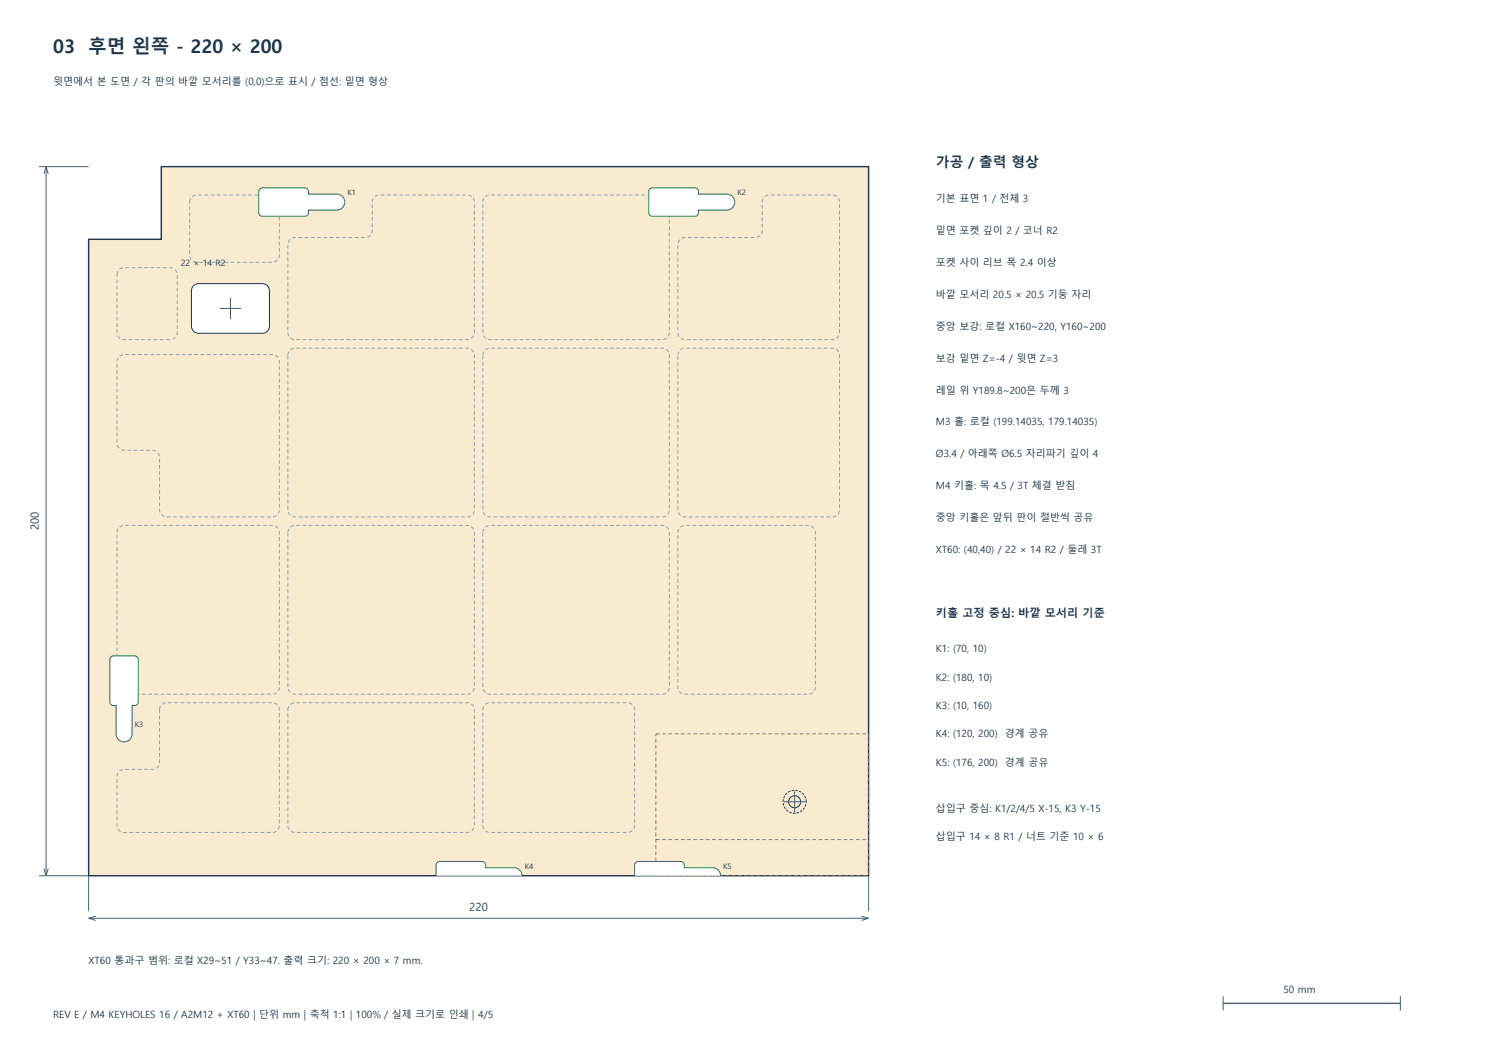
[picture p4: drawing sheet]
<svg xmlns="http://www.w3.org/2000/svg" width="420mm" height="297mm" viewBox="0 0 420 297" stroke-linecap="round" stroke-linejoin="round" font-family="sans-serif">
<defs><g id="words">
<g font-size="5.3" fill="#20364b">
<text x="15" y="15">03</text>
<text x="24.8" y="15">후면 왼쪽 - 220 × 200</text>
</g>
<text font-size="3.9" fill="#20364b" x="264" y="47">가공 / 출력 형상</text>
<g font-size="3.2" fill="#20364b">
<text x="11" y="149.6" transform="rotate(-90 11 149.6)">200</text>
<text x="264" y="174">키홀 고정 중심: 바깥 모서리 기준</text>
<text x="132.4" y="257">220</text>
</g>
<g font-size="2.8" fill="#20364b">
<text x="15" y="24">윗면에서 본 도면 / 각 판의 바깥 모서리를 (0,0)으로 표시 / 점선: 밑면 형상</text>
<text x="264" y="57">기본 표면 1 / 전체 3</text>
<text x="264" y="66">밑면 포켓 깊이 2 / 코너 R2</text>
<text x="264" y="75">포켓 사이 리브 폭 2.4 이상</text>
<text x="264" y="84">바깥 모서리 20.5 × 20.5 기둥 자리</text>
<text x="264" y="93">중앙 보강: 로컬 X160~220, Y160~200</text>
<text x="264" y="102">보강 밑면 Z=-4 / 윗면 Z=3</text>
<text x="264" y="111">레일 위 Y189.8~200은 두께 3</text>
<text x="264" y="120">M3 홀: 로컬 (199.14035, 179.14035)</text>
<text x="264" y="129">Ø3.4 / 아래쪽 Ø6.5 자리파기 깊이 4</text>
<text x="264" y="138">M4 키홀: 목 4.5 / 3T 체결 받침</text>
<text x="264" y="147">중앙 키홀은 앞뒤 판이 절반씩 공유</text>
<text x="264" y="156">XT60: (40,40) / 22 × 14 R2 / 둘레 3T</text>
<text x="264" y="184">K1: (70, 10)</text>
<text x="264" y="192">K2: (180, 10)</text>
<text x="264" y="200">K3: (10, 160)</text>
<text x="264" y="208">K4: (120, 200)</text>
<text x="283.4" y="208">경계 공유</text>
<text x="264" y="216">K5: (176, 200)</text>
<text x="283.4" y="216">경계 공유</text>
<text x="264" y="229">삽입구 중심: K1/2/4/5 X-15, K3 Y-15</text>
<text x="264" y="237">삽입구 14 × 8 R1 / 너트 기준 10 × 6</text>
<text x="25" y="272">XT60 통과구 범위: 로컬 X29~51 / Y33~47. 출력 크기: 220 × 200 × 7 mm.</text>
<text x="362" y="280">50 mm</text>
<text x="15" y="287">REV E / M4 KEYHOLES 16 / A2M12 + XT60 | 단위 mm | 축척 1:1 | 100% / 실제 크기로 인쇄 | 4/5</text>
</g>
<text font-size="2.5" fill="#20364b" x="51" y="75">22 × 14 R2</text>
<g font-size="2.1" fill="#20364b">
<text x="98" y="55">K1</text>
<text x="208" y="55">K2</text>
<text x="38" y="205">K3</text>
<text x="148" y="245">K4</text>
<text x="204" y="245">K5</text>
</g>
</g></defs>
<path d="M25 67.5h20.5v-20.5h199.5v200h-220z" fill-rule="evenodd" fill="#f9ebcf" stroke="#20364b" stroke-width=".4"/>
<g fill="none" stroke="#8aa2b6" stroke-width=".28" stroke-dasharray="1.1 .7" stroke-linecap="butt">
<path d="M54.1 55.6l1.4-.6h21.3a2 2 0 0 1 2 2v15a2 2 0 0 1-2 2h-21.3a2 2 0 0 1-2-2v-15zM136.8 55.6l1.4-.6h48.6a2 2 0 0 1 2 2v36.8a2 2 0 0 1-2 2h-48.6a2 2 0 0 1-2-2v-36.8zM33.6 76.1l1.4-.6h13a2 2 0 0 1 2 2v16.3a2 2 0 0 1-2 2h-13a2 2 0 0 1-2-2v-16.3zM81.8 67.6l1.4-.6h19.8a2 2 0 0 0 2-2v-8a2 2 0 0 1 2-2h24.8a2 2 0 0 1 2 2v36.8a2 2 0 0 1-2 2h-48.6a2 2 0 0 1-2-2v-24.8zM191.8 67.6l1.4-.6h19.8a2 2 0 0 0 2-2v-8a2 2 0 0 1 2-2h17.8a2 2 0 0 1 2 2v36.8a2 2 0 0 1-2 2h-41.6a2 2 0 0 1-2-2v-24.8zM81.8 98.8l1.4-.6h48.6a2 2 0 0 1 2 2v43.6a2 2 0 0 1-2 2h-48.6a2 2 0 0 1-2-2v-43.6zM136.8 98.8l1.4-.6h48.6a2 2 0 0 1 2 2v43.6a2 2 0 0 1-2 2h-48.6a2 2 0 0 1-2-2v-43.6zM191.8 98.8l1.4-.6h41.6a2 2 0 0 1 2 2v43.6a2 2 0 0 1-2 2h-41.6a2 2 0 0 1-2-2v-43.6zM33.6 100.6l1.4-.6h41.8a2 2 0 0 1 2 2v41.8a2 2 0 0 1-2 2h-29.8a2 2 0 0 1-2-2v-14.8a2 2 0 0 0-2-2h-8a2 2 0 0 1-2-2v-23zM33.6 148.8l1.4-.6h41.8a2 2 0 0 1 2 2v43.6a2 2 0 0 1-2 2h-41.8a2 2 0 0 1-2-2v-43.6zM81.8 148.8l1.4-.6h48.6a2 2 0 0 1 2 2v43.6a2 2 0 0 1-2 2h-48.6a2 2 0 0 1-2-2v-43.6zM136.8 148.8l1.4-.6h48.6a2 2 0 0 1 2 2v43.6a2 2 0 0 1-2 2h-48.6a2 2 0 0 1-2-2v-43.6z"/>
<path d="M191.8 148.8l1.4-.6h34.8a2 2 0 0 1 2 2v43.6a2 2 0 0 1-2 2h-34.8a2 2 0 0 1-2-2v-43.6zM45.6 198.8l1.4-.6h29.8a2 2 0 0 1 2 2v32.6a2 2 0 0 1-2 2h-41.8a2 2 0 0 1-2-2v-13.8a2 2 0 0 1 2-2h8a2 2 0 0 0 2-2v-14.8zM81.8 198.8l1.4-.6h48.6a2 2 0 0 1 2 2v32.6a2 2 0 0 1-2 2h-48.6a2 2 0 0 1-2-2v-32.6zM136.8 198.8l1.4-.6h38.8a2 2 0 0 1 2 2v32.6a2 2 0 0 1-2 2h-38.8a2 2 0 0 1-2-2v-32.6z"/>
</g>
<path d="M54.6 80.6l1.4-.6h18a2 2 0 0 1 2 2v10a2 2 0 0 1-2 2h-18a2 2 0 0 1-2-2v-10z" fill-rule="evenodd" fill="#fff" stroke="#20364b" stroke-width=".28"/>
<path d="M62 87h6M65 84v6" fill="none" stroke="#45627a" stroke-width=".28"/>
<path d="M185 207h60v40h-60zM185 236.8h60" fill="none" stroke="#a57834" stroke-width=".28" stroke-dasharray="1.1 .7" stroke-linecap="butt"/>
<g fill="#fff" stroke="#208251" stroke-width=".28">
<path d="M73.3 53.3l.7-.3h12a1 1 0 0 1 1 1v.8h8a2.25 2.25 0 0 1 2.3 2.2 2.25 2.25 0 0 1-2.3 2.3h-8a1.35 1.35 0 0 1-.6 1.6l-12.4 .1a1 1 0 0 1-1-1v-6z" fill-rule="evenodd"/>
<path d="M183.3 53.3l.7-.3h12l.9 .5 .1 1.3h8a2.25 2.25 0 0 1 2.2 2.2 2.25 2.25 0 0 1-2.2 2.3h-8l-.1 1.2-.9 .5h-12a1 1 0 0 1-1-1v-6z" fill-rule="evenodd"/>
<path d="M31.3 185.3l.7-.3h6a1 1 0 0 1 1 1v12a1 1 0 0 1-1 1h-.7v8a2.25 2.25 0 0 1-2.3 2.2 2.25 2.25 0 0 1-2.2-2.2v-8a1.35 1.35 0 0 1-1.7-.6l-.1-12.4z" fill-rule="evenodd"/>
<path d="M123.3 243.3l.7-.3h12l.9 .5 .1 1.3h8a2.12 2.12 0 0 1 2.2 2.2h-24.2v-3z" fill-rule="evenodd"/>
<path d="M179.3 243.3l.7-.3h12l.9 .5 .1 1.3h8a2.12 2.12 0 0 1 2.2 2.2h-24.2v-3z" fill-rule="evenodd"/>
</g>
<circle cx="224.1" cy="226.1" r="1.7" fill="none" stroke="#20364b" stroke-width=".28"/>
<path d="M227.4 226.1a3.3 3.3 0 0 0-4.7-2.9 3.3 3.3 0 0 0-.5 5.5 3.3 3.3 0 0 0 5.1-1.9l.1-.7" fill="none" stroke="#20364b" stroke-width=".28" stroke-dasharray=".7 .4" stroke-linecap="butt"/>
<g fill="none" stroke="#45627a" stroke-width=".28">
<path d="M11 47h14M13 47v200M13 47l-.6 2M13 47l.6 2M221.1 226.1h6M224.1 223.1v6M11 247h14v10M12.4 245l.6 2M13.6 245l-.6 2M25 259h220M25 259l2 .6M27 258.4l-2 .6"/>
<path d="M243 258.4l2 .6M245 247v10M245 259l-2 .6"/>
</g>
<path d="M345 283h50" fill="none" stroke="#45627a" stroke-width=".4"/>
<path d="M345 281v4M395 281v4" fill="none" stroke="#45627a" stroke-width=".3"/>
<use href="#words"/>
</svg>
